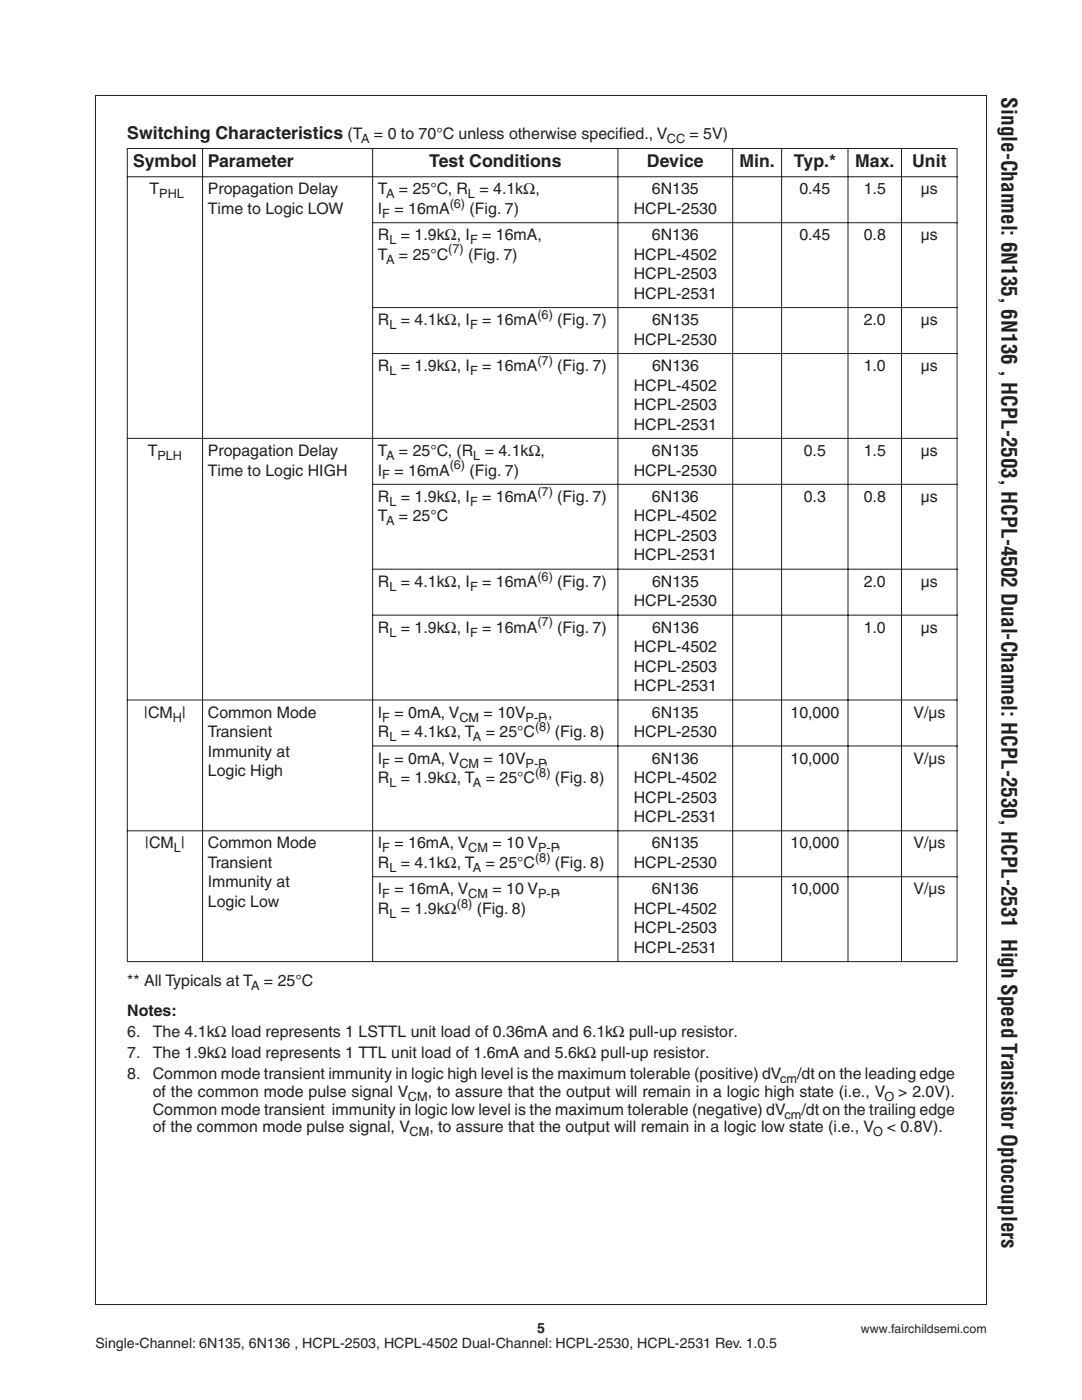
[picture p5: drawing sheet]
<svg xmlns="http://www.w3.org/2000/svg" width="216mm" height="279mm" viewBox="0 0 216 279" stroke-linecap="round" stroke-linejoin="round" font-family="sans-serif">
<defs><g id="words">
<text font-size="4.2" fill="#231f20" x="199.8" y="19.4" transform="rotate(90 199.8 19.4)">Single-Channel: 6N135, 6N136 , HCPL-2503, HCPL-4502 Dual-Channel: HCPL-2530, HCPL-2531 High Speed Transistor Optocouplers</text>
<g font-size="3.5" fill="#231f20">
<text x="25.4" y="27.8">Switching Characteristics (T</text>
<text x="26.5" y="33.4">Symbol Parameter</text>
<text x="85.6" y="33.4">Test Conditions</text>
<text x="129.1" y="33.4">Device</text>
<text x="147.6" y="33.4">Min.</text>
<text x="158.4" y="33.4">Typ.*</text>
<text x="170.6" y="33.4">Max.</text>
<text x="182" y="33.4">Unit</text>
</g>
<g font-size="3.2" fill="#231f20">
<text x="74.6" y="27.8">= 0 to 70°C unless otherwise specif</text>
<text x="123.5" y="27.8">ied., V</text>
<text x="137.6" y="27.8">= 5V)</text>
<text x="29.8" y="38.8">T</text>
<text x="41.5" y="38.8">Propagation Delay</text>
<text x="75.4" y="38.8">T</text>
<text x="79.6" y="38.8">= 25°C, R</text>
<text x="95.7" y="38.8">= 4.1kΩ,</text>
<text x="130.1" y="38.8">6N135</text>
<text x="159.5" y="38.8">0.45</text>
<text x="172.4" y="38.8">1.5</text>
<text x="183.8" y="38.8">µs</text>
<text x="41.5" y="42.7">Time to Logic LOW</text>
<text x="75.4" y="48">R</text>
<text x="75.4" y="42.7">I</text>
<text x="78.7" y="42.7">= 16mA</text>
<text x="80" y="48">= 1.9kΩ, I</text>
<text x="93.7" y="42.7">(Fig. 7)</text>
<text x="96.2" y="48">= 16mA,</text>
<text x="126.5" y="42.7">HCPL-2530</text>
<text x="130.1" y="48">6N136</text>
<text x="159.5" y="48">0.45</text>
<text x="172.4" y="48">0.8</text>
<text x="183.8" y="48">µs</text>
<text x="75.4" y="51.9">T</text>
<text x="79.6" y="51.9">= 25°C</text>
<text x="93.4" y="51.9">(Fig. 7)</text>
<text x="126.5" y="51.9">HCPL-4502</text>
<text x="126.5" y="55.7">HCPL-2503</text>
<text x="126.5" y="59.6">HCPL-2531</text>
<text x="75.4" y="64.9">R</text>
<text x="80" y="64.9">= 4.1kΩ, I</text>
<text x="96.2" y="64.9">= 16mA</text>
<text x="111.2" y="64.9">(Fig. 7)</text>
<text x="130.1" y="64.9">6N135</text>
<text x="172.3" y="64.9">2.0</text>
<text x="183.8" y="64.9">µs</text>
<text x="126.5" y="68.8">HCPL-2530</text>
<text x="75.4" y="74.1">R</text>
<text x="80" y="74.1">= 1.9kΩ, I</text>
<text x="96.2" y="74.1">= 16mA</text>
<text x="111.2" y="74.1">(Fig. 7)</text>
<text x="126.5" y="78">HCPL-4502</text>
<text x="130.1" y="74.1">6N136</text>
<text x="172.3" y="74.1">1.0</text>
<text x="183.8" y="74.1">µs</text>
<text x="126.5" y="81.8">HCPL-2503</text>
<text x="126.5" y="85.7">HCPL-2531</text>
<text x="29.5" y="91">T</text>
<text x="41.5" y="91">Propagation Delay</text>
<text x="41.5" y="94.9">Time to Logic HIGH</text>
<text x="75.4" y="94.9">I</text>
<text x="75.4" y="91">T</text>
<text x="78.7" y="94.9">= 16mA</text>
<text x="79.6" y="91">= 25°C, (R</text>
<text x="93.7" y="94.9">(Fig. 7)</text>
<text x="96.7" y="91">= 4.1kΩ,</text>
<text x="126.5" y="94.9">HCPL-2530</text>
<text x="130.1" y="91">6N135</text>
<text x="160.4" y="91">0.5</text>
<text x="172.4" y="91">1.5</text>
<text x="183.8" y="91">µs</text>
<text x="75.4" y="100.2">R</text>
<text x="80" y="100.2">= 1.9kΩ, I</text>
<text x="96.2" y="100.2">= 16mA</text>
<text x="111.2" y="100.2">(Fig. 7)</text>
<text x="130.1" y="100.2">6N136</text>
<text x="160.4" y="100.2">0.3</text>
<text x="172.4" y="100.2">0.8</text>
<text x="183.8" y="100.2">µs</text>
<text x="75.4" y="104.1">T</text>
<text x="79.6" y="104.1">= 25°C</text>
<text x="126.5" y="104.1">HCPL-4502</text>
<text x="126.5" y="107.9">HCPL-2503</text>
<text x="126.5" y="111.8">HCPL-2531</text>
<text x="75.4" y="117.1">R</text>
<text x="80" y="117.1">= 4.1kΩ, I</text>
<text x="96.2" y="117.1">= 16mA</text>
<text x="111.2" y="117.1">(Fig. 7)</text>
<text x="130.1" y="117.1">6N135</text>
<text x="172.3" y="117.1">2.0</text>
<text x="183.8" y="117.1">µs</text>
<text x="126.5" y="121">HCPL-2530</text>
<text x="75.4" y="126.3">R</text>
<text x="80" y="126.3">= 1.9kΩ, I</text>
<text x="96.2" y="126.3">= 16mA</text>
<text x="111.2" y="126.3">(Fig. 7)</text>
<text x="126.5" y="130.2">HCPL-4502</text>
<text x="130.1" y="126.3">6N136</text>
<text x="172.3" y="126.3">1.0</text>
<text x="183.8" y="126.3">µs</text>
<text x="126.5" y="134.1">HCPL-2503</text>
<text x="126.5" y="137.9">HCPL-2531</text>
<text x="28.7" y="143.2">|CM |</text>
<text x="41.5" y="143.2">Common Mode</text>
<text x="75.4" y="143.2">I</text>
<text x="78.7" y="143.2">= 0mA, V</text>
<text x="96.5" y="143.2">= 10V</text>
<text x="108.5" y="143.2">,,</text>
<text x="130.1" y="143.2">6N135</text>
<text x="157.7" y="143.2">10,000</text>
<text x="182.3" y="143.2">V/µs</text>
<text x="41.5" y="147.1">Transient</text>
<text x="75.4" y="147.1">R</text>
<text x="80" y="147.1">= 4.1kΩ, T</text>
<text x="96.9" y="147.1">= 25°C</text>
<text x="110.7" y="147.1">(Fig. 8)</text>
<text x="126.5" y="147.1">HCPL-2530</text>
<text x="41.5" y="151">Immunity at</text>
<text x="41.5" y="154.9">Logic High</text>
<text x="75.4" y="152.4">I</text>
<text x="78.7" y="152.4">= 0mA, V</text>
<text x="96.5" y="152.4">= 10V</text>
<text x="108.5" y="152.4">,</text>
<text x="130.1" y="152.4">6N136</text>
<text x="157.7" y="152.4">10,000</text>
<text x="182.3" y="152.4">V/µs</text>
<text x="75.4" y="156.3">R</text>
<text x="80" y="156.3">= 1.9kΩ, T</text>
<text x="96.9" y="156.3">= 25°C</text>
<text x="110.7" y="156.3">(Fig. 8)</text>
<text x="126.5" y="156.3">HCPL-4502</text>
<text x="126.5" y="160.2">HCPL-2503</text>
<text x="126.5" y="164">HCPL-2531</text>
<text x="28.9" y="169.3">|CM |</text>
<text x="41.5" y="173.2">Transient</text>
<text x="41.5" y="169.3">Common Mode</text>
<text x="75.4" y="169.3">I</text>
<text x="75.4" y="173.2">R</text>
<text x="78.7" y="169.3">= 16mA, V</text>
<text x="80" y="173.2">= 4.1kΩ, T</text>
<text x="96.9" y="173.2">= 25°C</text>
<text x="98.3" y="169.3">= 10 V</text>
<text x="110.7" y="173.2">(Fig. 8)</text>
<text x="111" y="169.3">,</text>
<text x="126.5" y="173.2">HCPL-2530</text>
<text x="130.1" y="169.3">6N135</text>
<text x="157.7" y="169.3">10,000</text>
<text x="182.3" y="169.3">V/µs</text>
<text x="41.5" y="177.1">Immunity at</text>
<text x="75.4" y="178.5">I</text>
<text x="78.7" y="178.5">= 16mA, V</text>
<text x="98.3" y="178.5">= 10 V</text>
<text x="111" y="178.5">,</text>
<text x="130.1" y="178.5">6N136</text>
<text x="157.7" y="178.5">10,000</text>
<text x="182.3" y="178.5">V/µs</text>
<text x="41.5" y="181">Logic Low</text>
<text x="75.4" y="182.4">R</text>
<text x="80" y="182.4">= 1.9kΩ</text>
<text x="95.1" y="182.4">(Fig. 8)</text>
<text x="126.5" y="182.4">HCPL-4502</text>
<text x="126.5" y="186.3">HCPL-2503</text>
<text x="126.5" y="190.1">HCPL-2531</text>
<text x="25.4" y="196.8">** All Typicals at T = 25°C</text>
<text x="25.4" y="202.7">Notes:</text>
<text x="25.4" y="207">6.</text>
<text x="30.5" y="207">The 4.1kΩ load represents 1 LSTTL unit load of 0.36mA and 6.1kΩ pull-up resistor.</text>
<text x="25.4" y="211.2">7.</text>
<text x="25.4" y="215.4">8.</text>
<text x="30.5" y="211.2">The 1.9kΩ load represents 1 TTL unit load of 1.6mA and 5.6kΩ pull-up resistor.</text>
<text x="30.5" y="215.4">Common mode transient immunity in logic high level is the maximum tolerable (positive) dV</text>
<text x="159.1" y="215.4">/dt on the leading edge</text>
<text x="30.5" y="219">of the common mode pulse signal V</text>
<text x="85.4" y="219">, to assure that the output will remain in a logic high state (i.e., V</text>
<text x="179.2" y="219">&gt; 2.0V).</text>
<text x="30.5" y="222.5">Common mode transient immunity in logic low level is the maximum tolerable (negative) dV</text>
<text x="30.5" y="226">of the common mode pulse signal, V</text>
<text x="85.7" y="226">, to assure that the output will remain in a logic low state (i.e., V</text>
<text x="159.9" y="222.5">/dt on the trailing edge</text>
<text x="176.9" y="226">&lt; 0.8V).</text>
</g>
<g font-size="2.8" fill="#231f20">
<text x="19" y="268.9">Single-Channel: 6N135, 6N136 , HCPL-2503, HCPL-4502 Dual-Channel: HCPL-2530, HCPL-2531 Rev. 1.0.5</text>
<text x="107.2" y="266">5</text>
</g>
<g font-size="2.5" fill="#231f20">
<text x="72" y="28.5">A</text>
<text x="133.1" y="28.5">CC</text>
<text x="31.8" y="39.6">PHL</text>
<text x="77" y="39.6">A</text>
<text x="89.7" y="41.4">(6)</text>
<text x="93.4" y="39.6">L</text>
<text x="76.3" y="43.5">F</text>
<text x="77" y="52.7">A</text>
<text x="77.7" y="48.8">L</text>
<text x="89.4" y="50.6">(7)</text>
<text x="93.8" y="48.8">F</text>
<text x="77.7" y="65.7">L</text>
<text x="93.8" y="65.7">F</text>
<text x="107.2" y="63.6">(6)</text>
<text x="77.7" y="74.9">L</text>
<text x="93.8" y="74.9">F</text>
<text x="107.2" y="72.8">(7)</text>
<text x="31.4" y="91.8">PLH</text>
<text x="76.3" y="95.7">F</text>
<text x="77" y="91.8">A</text>
<text x="89.7" y="93.6">(6)</text>
<text x="94.4" y="91.8">L</text>
<text x="77.7" y="101">L</text>
<text x="93.8" y="101">F</text>
<text x="107.2" y="98.9">(7)</text>
<text x="77" y="104.9">A</text>
<text x="77.7" y="117.9">L</text>
<text x="93.8" y="117.9">F</text>
<text x="107.2" y="115.9">(6)</text>
<text x="107.2" y="125">(7)</text>
<text x="77.7" y="127.1">L</text>
<text x="93.8" y="127.1">F</text>
<text x="34.5" y="144">H</text>
<text x="76.3" y="144">F</text>
<text x="77.7" y="147.9">L</text>
<text x="91.7" y="144">CM</text>
<text x="94.4" y="147.9">A</text>
<text x="104.9" y="144">P-P</text>
<text x="106.8" y="145.8">(8)</text>
<text x="76.3" y="153.2">F</text>
<text x="91.7" y="153.2">CM</text>
<text x="104.9" y="153.2">P-P</text>
<text x="106.8" y="155">(8)</text>
<text x="77.7" y="157.1">L</text>
<text x="94.4" y="157.1">A</text>
<text x="34.7" y="170.1">L</text>
<text x="76.3" y="170.1">F</text>
<text x="93.4" y="170.1">CM</text>
<text x="106.8" y="171.9">(8)</text>
<text x="107.4" y="170.1">P-P</text>
<text x="76.3" y="179.3">F</text>
<text x="77.7" y="174">L</text>
<text x="93.4" y="179.3">CM</text>
<text x="94.4" y="174">A</text>
<text x="107.4" y="179.3">P-P</text>
<text x="77.7" y="183.2">L</text>
<text x="91.1" y="181.1">(8)</text>
<text x="50.1" y="197.6">A</text>
<text x="81.4" y="219.7">CM</text>
<text x="155.7" y="216.2">cm</text>
<text x="176.5" y="219.7">O</text>
<text x="81.7" y="226.8">CM</text>
<text x="156.5" y="223.3">cm</text>
<text x="174.3" y="226.8">O</text>
<text x="171.8" y="266">www.fairchildsemi.com</text>
</g>
</g></defs>
<g fill="none" stroke="#231f20" stroke-width=".2">
<path d="M19 19.1h177.8v241.2h-177.8zM25.3 29.6h165.8M25.3 35.3h165.8M25.4 29.7v162.1M40.4 29.5v162.5M74.4 29.5v162.5M123.3 29.5v162.5M146.2 29.5v162.5M156 29.5v162.5M169.2 29.5v162.5M179.9 29.5v162.5M191 29.7v162.1"/>
<path d="M74.3 44.4h116.8M74.3 61.4h116.8M74.3 70.6h116.8M25.3 87.5h165.8M74.3 96.7h116.8M74.3 113.6h116.8M25.3 139.7h165.8M74.3 122.8h116.8M74.3 148.9h116.8M25.3 165.8h165.8M74.3 175h116.8M25.3 191.9h165.8"/>
</g>
<use href="#words"/>
</svg>
